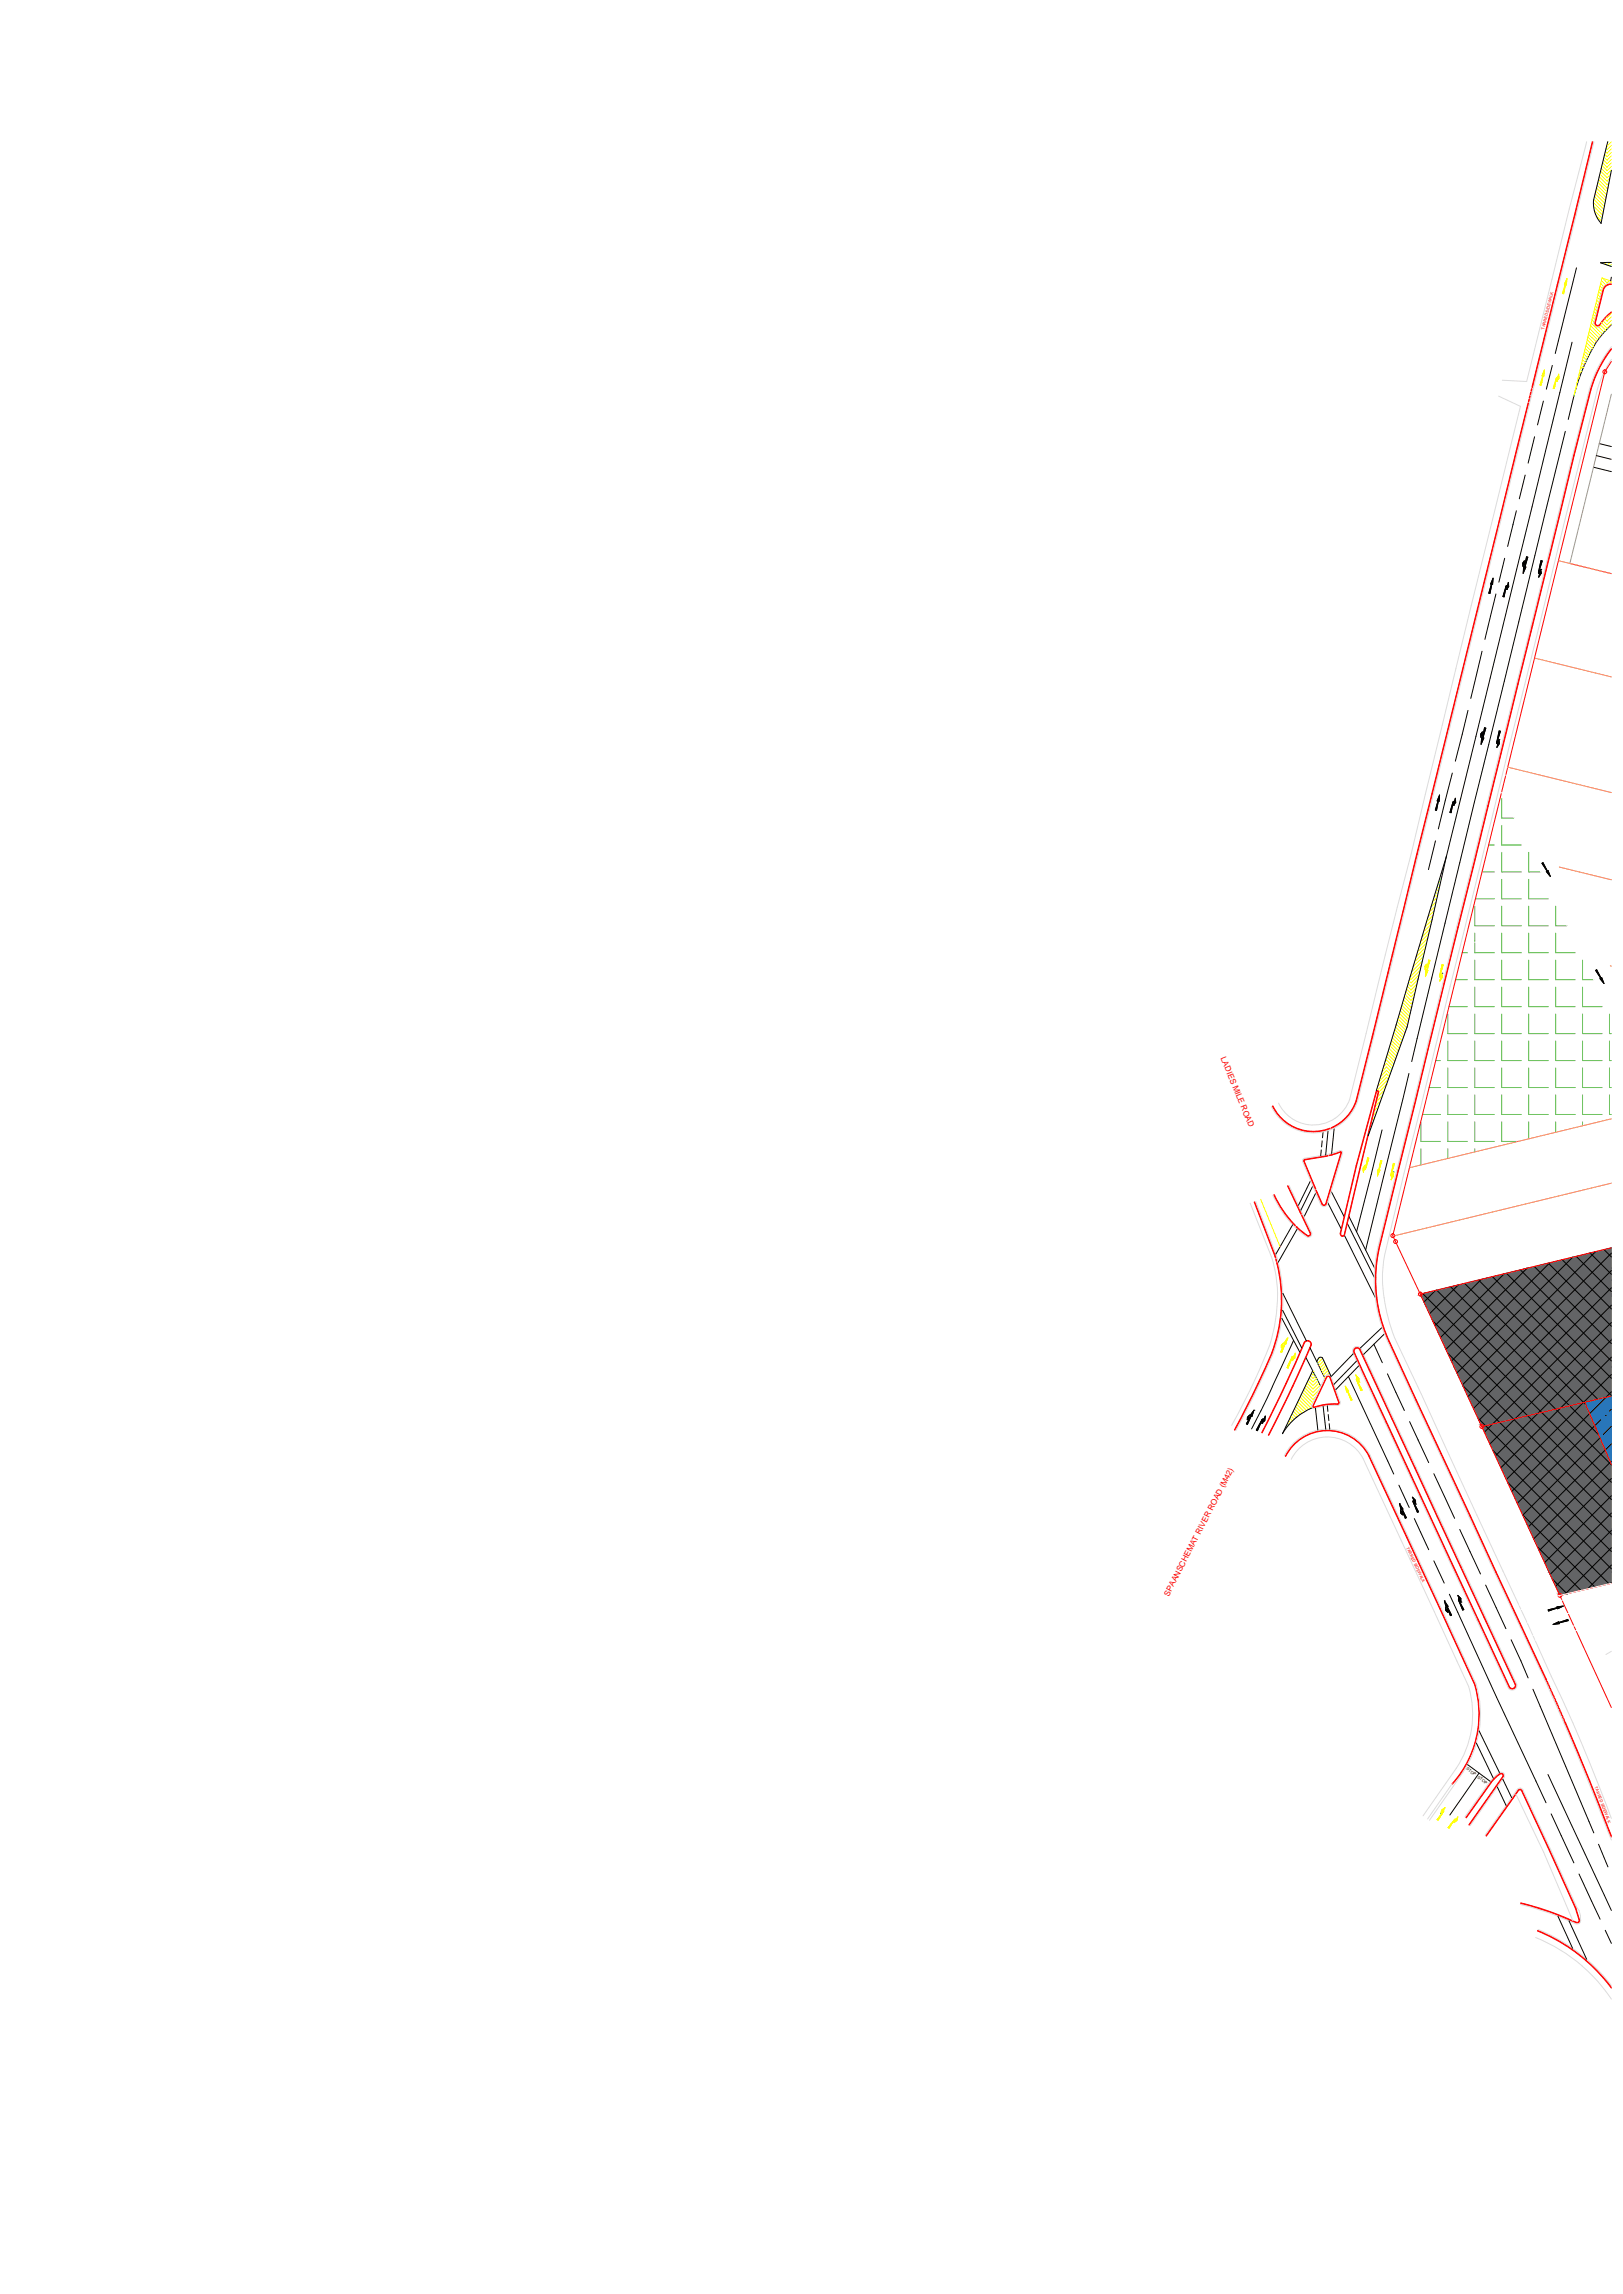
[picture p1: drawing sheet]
<svg xmlns="http://www.w3.org/2000/svg" width="841mm" height="1189mm" viewBox="0 0 841 1189" stroke-linecap="round" stroke-linejoin="round" font-family="sans-serif">
<defs><g id="words">
<g font-size="4.2" fill="#f00">
<text x="633" y="548" transform="rotate(68 633 548)">LADIES MILE ROAD</text>
<text x="606" y="828" transform="rotate(-63 606 828)">SPAANSCHEMAT RIVER ROAD (M42)</text>
</g>
<g font-size="2.1" fill="#f00">
<text x="800" y="171" transform="rotate(-76 800 171)">TARRED SIDEWALK</text>
<text x="729" y="802" transform="rotate(65 729 802)">TARRED SIDEWALK</text>
<text x="826" y="926" transform="rotate(69 826 926)">TARRED SIDEWALK</text>
</g>
<g font-size="2.1">
<text x="760" y="917" transform="rotate(37 760 917)">STOP</text>
<text x="766" y="921" transform="rotate(37 766 921)">STOP</text>
</g>
</g></defs>
<!-- layer: ROADS -->
<g fill="none" stroke="#dcdcdc" stroke-width=".52">
<path d="M822 73l-31 125-13-1M826 73l-122 498M833 147l-3 3-4 17M835 147h-2M826 167a2.1 2.1 0 0 0 1 2 2.1 2.1 0 0 0 3 0M829 168l1 1M835 180a62 62 0 0 0-12 25l-109 441a76 76 0 0 0 5 50l56 119a1658 1658 0 0 1 60 139M835 186l-4 7-3 9-101 406-10 44-1 9 1 8a97 97 0 0 0 6 24l92 200 20 49M777 205l11 6-57 231-32 128M699 570a20 20 0 0 1-17 13 20 20 0 0 1-19-11M703 571a24 24 0 0 1-21 16 24 24 0 0 1-23-14M694 596l-7 2"/>
<path d="M694 596h1l1 2M696 598l-8 26a1.8 1.8 0 0 1-2 1 1.8 1.8 0 0 1-2-1l-9-23 1-1 11-1M660 619a51 51 0 0 0 17 22M668 614l12 25a1.8 1.8 0 0 1-1 2 1.8 1.8 0 0 1-1 0M648 624l12 31a75 75 0 0 1-2 42M651 623l10 28M662 651v1a79 79 0 0 1-2 50M658 697l-10 22-10 20M705 699a2.4 2.4 0 0 0-3-1 2.4 2.4 0 0 0-1 3l81 174a2.4 2.4 0 0 0 3 1 2.4 2.4 0 0 0 1-3l-81-174M660 702l-10 20-10 19M694 727l-4-14a1.8 1.8 0 0 0-3 0l-7 15a1.6 1.6 0 0 0 1 2 1.6 1.6 0 0 0 2 0l5-2h5M695 726l-1 2h-1"/>
<path d="M665 754a25 25 0 0 1 23-13 25 25 0 0 1 22 13l55 119a55 55 0 0 1-7 46l-17 24M669 756a21 21 0 0 1 37 0l55 118a51 51 0 0 1-6 42l-18 25M835 856l-3 1M752 924l-12 19M786 930l14 30 15 35M789 928l28 61a9 9 0 0 1 2 7l-2 1-15-6-14-4M789 928a1.8 1.8 0 0 0-3-1l-16 24M759 942l13-19 3-3a2.5 2.5 0 0 1 2-2 2.5 2.5 0 0 1 3 2l-1 1-17 25M797 1000a90 90 0 0 1 25 15l6 6 7 8M796 1004a86 86 0 0 1 39 32"/>
</g>
<g fill="none" stroke="#f00" stroke-width=".52">
<path d="M825 73l-31 128M831 150l-4 17M833 147l-1 1-1 2-5 17a1.5 1.5 0 0 0 1 2 1.5 1.5 0 0 0 2-1l6-6M835 147h-2M835 147a4 4 0 0 0-4 3M835 162l-6 6a1.2 1.2 0 0 1-1 1 1.2 1.2 0 0 1-1-2M835 181a63 63 0 0 0-12 24l-108 441a76 76 0 0 0 5 49l82 177M835 181a61 61 0 0 0-11 21l-109 444M792 209l-89 361a23 23 0 0 1-13 14M792 209l-89 362-2 3-3 4-4 4-3 2M792 207v1M793 207l-1 1"/>
<path d="M793 205l-1 1M793 205v1M793 203v1M793 203v2M794 201l-1 2M794 201v2M659 573a24 24 0 0 0 30 12M660 573a23 23 0 0 0 29 12M688 599l-12 2 6 15M688 599l-12 2M689 599l6-2-8 27a1.2 1.2 0 0 1-1 1 1.2 1.2 0 0 1-1-1l-3-7M691 584l-1 1"/>
<path d="M695 597l-6 2M695 597l-8 27M660 619l5 8 6 8M667 615l7 14M667 614l7 15M676 601v1l6 14M682 617l3 7h1h1M650 623l11 29M674 630l5 9v1h-1h-1l-5-4M675 630l4 9a1.2 1.2 0 0 1-1 2l-6-5M694 639l9-35 10-39 2 1-18 74a1 1 0 0 1-2 0 1 1 0 0 1 0-1M695 639a1.2 1.2 0 0 0 0 2 1.2 1.2 0 0 0 2-1"/>
<path d="M695 639l8-35 10-39 1 1-18 74M661 652v2M661 652l1 2M662 654v1M662 655a78 78 0 0 1-3 46M662 654a82 82 0 0 1-9 61l-13 26M715 646a76 76 0 0 0 5 49l82 176M705 699a1.8 1.8 0 0 0-3 0 1.8 1.8 0 0 0 0 2l80 174a1.9 1.9 0 0 0 2 0 1.9 1.9 0 0 0 1-2l-80-174M659 701l-9 21-10 19M694 727l-5-13-1-1v1l-8 15M694 727l-1 1h-6l-6 1M694 727l-5-13-1-1-1 1-7 15"/>
<path d="M694 727l-1 1-9 1a2.8 2.8 0 0 1-4 0M654 742l12-23 10-23a2.1 2.1 0 0 1 2-1 2.1 2.1 0 0 1 2 2l-11 23-12 24M654 743l12-24 10-23a1.8 1.8 0 0 1 2-1 1.8 1.8 0 0 1 1 2l-10 23-12 24M666 755a24 24 0 0 1 22-14 24 24 0 0 1 21 13l55 119a54 54 0 0 1-11 52 55 55 0 0 0 11-52l-55-118a24 24 0 0 0-21-14 24 24 0 0 0-22 14M782 874a1.6 1.6 0 0 0 2 1 1.6 1.6 0 0 0 1-2l-80-174a1.5 1.5 0 0 0-2 0 1.5 1.5 0 0 0-1 2l80 174M802 871v2M802 872v1M803 873v1M803 874v1M803 875l1 1M804 876v1M804 877l1 1"/>
<path d="M804 878l1 1M805 878v1M805 879l1 1M806 880v1M806 881v1M806 882l1 1M807 883v1M807 884l1 1M807 884l1 2M808 885v1M808 886l1 1M809 887v1"/>
<path d="M809 888v1M810 889v1M810 890v1M810 891l1 1M810 891l25 61M811 892l24 59M777 919l-4 4M777 919a1.2 1.2 0 0 1 2 0 1.2 1.2 0 0 1 0 2l-18 25M773 924l-13 18M788 928h-1l-17 24M788 928l28 61 2 6v1h-1a162 162 0 0 0-29-10M760 942l13-18 3-3a1.9 1.9 0 0 1 3-1v1l-18 25"/>
<path d="M770 951l17-23 1-1 29 62 1 6a1.3 1.3 0 0 1-1 1l-15-5-14-5M797 1001a90 90 0 0 1 25 15l8 9 5 5M797 1000a89 89 0 0 1 25 16l6 5 7 9"/>
</g>
<!-- layer: ROAD_PAINT -->
<g fill="none" stroke="#000" stroke-width=".52">
<path d="M833 73l-7 31a16 16 0 0 0 4 12l5-28M817 139l-11 44M835 136h-6l6 2M835 144v2M815 177l-65 267M835 168a73 73 0 0 0-19 37l-3 12M804 189l-3 13M800 208l-3 12M795 226l-3 14M811 224l-79 326M790 246l-3 13M786 265l-5 18"/>
<path d="M774 300h.1M780 289l-3 13M789 293h.1M789 297h.1M790 294h.1M790 296l-1 1M790 291l-1 1M790 296h-1M790 291h-1M790 292h-1M790 291h.1M790 291l-1 1v2l1-2"/>
<path d="M790 291v1M790 292v2M790 295l-1 1M790 295h-1M790 294h-1M790 293h.1M791 293h-1M791 294l-2 1M791 292h-1M791 291l-2 2M791 289h1M791 289l-1 3"/>
<path d="M791 291l-2 1M791 291h-1M791 289h.1M791 290v1M791 290h.1M792 289l-1 1M792 289l-2 5h1l-2 3 1-3M792 289h-1M797 297h.1M797 296v1M797 297h1M797 299h.1"/>
<path d="M798 296l1-5-2 5M798 296h.1M798 296h-1M798 296v1M798 297h.1M798 296l-1 1M798 295h-1M798 298l-1 1M798 297h-1M798 295h.1M798 294h.1M798 298h.1"/>
<path d="M798 295l1 2-2 2 1-2M798 295v2M798 293v1M799 296h-1M799 293h-1M799 296l-2 1M799 297h-1M799 297l-1 1M799 292l-1 1M799 291h-1M799 292h-1M799 291l-1 1"/>
<path d="M772 307h.1M772 306v1M772 303l2-3-1 3-1 5-1-1 2-4M772 303h1M772 306h.1M773 306h-1M773 305l-1 1M773 305h-1M773 304l-1 1M773 304h-1M773 304h.1M773 303h.1"/>
<path d="M773 302v1M774 302l-2 1M774 302l-1 1M774 301l-1 1M774 302h-1M774 301h-1M774 300h-1M775 308l-6 23M779 309h.1M780 309h-1M780 308l-1 1M780 308h-1"/>
<path d="M780 307l-1 1M780 307h-1M780 306v1M780 306h.1M780 305v1M780 305h.1M780 304l-1 5M780 304v1M780 304h.1M781 304h-1M781 306h.1M781 304v-1l1-1v2l-1 2"/>
<path d="M781 304h.1M781 303v1M781 304v2M781 305h.1M782 302h.1M782 302h-1M782 302l-1 1M782 303h-1M782 303l-2 1M782 304l-1 1M782 304h-1M768 338l-6 24"/>
<path d="M761 368l-7 26M768 380h-1M768 380h.1M768 379h.1M768 379l-1 1v2l1-1M768 379v1M769 380l-2 1M769 377l-1 3M769 377h1M769 379l-1 1M769 377h.1M769 379h.1"/>
<path d="M770 379h-1M770 378l-1 1M770 377l-1 1M770 378h-1M770 377l-2 5h1l-2 4 1-4M777 379h.1M777 380h.1M777 379v1M767 382h.1M768 382h-1M768 381h-1M768 385v1"/>
<path d="M768 382h.1M768 385h.1M768 380l-1 1M768 384v1M768 382v1M768 384h.1M768 381v1M768 381h.1M769 382l-1 1M769 382h-1M769 383l-1 1M769 381l-1 1"/>
<path d="M769 383h-1M769 381h-1M769 380l-1 1M776 385h.1M776 384l2-5h-1l-1 6M776 387h.1M776 385v1M776 384v1M776 384h.1M776 383v1M776 383h.1M776 386v1"/>
<path d="M776 382v1M777 382h-1M777 386h-1M777 383h.1M777 383v2M777 383l-1 2M777 381l-1 1M777 384h.1M777 381h-1M777 384h-1M777 384l-1 1M777 385h-1"/>
<path d="M777 385l-1 1M777 385l-1 2v-1M777 380l-1 1M744 420h.1M744 419v1M745 419l-1 1M745 419h-1M745 418l-1 1M745 418h-1M745 417l-1 1M745 417h-1M745 417h.1"/>
<path d="M745 416h.1M745 415v1M745 415h1v-3l-2 8M745 415l-1 5M746 415h-1M746 414l-1 1M746 414h-1M746 413l-1 1M746 413h-1M746 413h.1M746 412h.1M752 420h.1"/>
<path d="M752 419v1M752 419h.1M753 418l-1 1M753 401l-8 29M753 418h-1M753 417l-1 1M753 417h-1M753 416l-2 5M753 417h.1M753 416l-1 5M753 416h.1M753 415h1v-1v2l-1 1"/>
<path d="M753 415v1M753 415h.1M753 416h1M754 417h-1M754 416l-1 1M754 414h.1M754 415h.1M754 415l-1 1M754 415v1M754 416h.1M744 436l-4 15M751 421h1"/>
<path d="M752 421h.1M752 421h-1M752 420l-1 1M750 444l-21 88-20 57M750 444l-37 121M799 447v1M800 447l-1 1M800 448h.1M800 448v1M800 449h.1M801 449l-1 1M801 449v1"/>
<path d="M801 450h.1M801 450v1M801 451h.1M802 451l-1 1M802 451v1M802 451l1 3-2-2 1-1-3-4h1l2 4M802 451h.1M802 452v1M803 452l-1 1M803 453h.1M803 453v1M803 454h.1"/>
<path d="M747 504h.1M827 503l3 4 1 3-2-3zM827 503h.1M828 503l-1 1M828 503v1M828 504h.1M828 504v1M828 505h.1M829 505h-1M829 505v1M829 506h.1M829 506v1"/>
<path d="M829 507h.1M830 507l-1 1M830 507v1M830 508v1M831 508l-1 1M831 509h.1M831 510h.1M730 556l-22 92M685 596l-1 3M685 591v3M686 587l-1 3M688 586l-1 12"/>
<path d="M691 585l-1 13M716 586l-13 52M679 612l-6 13M680 615l-6 12M682 618l-6 13M690 617l7 14M722 607h.1M670 635l-9 15M672 637l-10 17M688 623l7 14M698 634l14 28M699 630l13 27"/>
<path d="M697 640l16 32M665 679l10 20M665 670l12 25M664 683l10 18M670 695l-14 30-7 16M679 699l7 15M712 697l4 9M716 688l-11 11M717 691l-10 11M677 704l7 14M680 710l-15 33a33 33 0 0 1 15-13M685 704h-1l-2 2"/>
<path d="M699 713l23 51M701 702l-11 11-5-9M703 705l-12 12M704 708l-12 12M719 712l9 19M646 738h.1M646 736h.1M646 734v2M646 735h.1M647 738h-1M647 735h-1M647 737l-1 1"/>
<path d="M647 735l-1 1M647 735h.1M647 736l-1 2M647 737h-1M647 735v1M647 736h.1M647 734l1-1-2 1M647 734h-1M647 734h.1M647 734v1M647 734l-1 1M647 733h.1"/>
<path d="M647 735h1M648 735h-1M648 736h-1M648 735l-1 1M648 735h.1M648 734v1M648 734h.1M648 734l-2 4M648 734h1M649 734h.1M649 734h-1M649 733l-1 1"/>
<path d="M649 733h-1M649 732l-1 1M649 732h.1M650 732h-1M650 731h-1M650 731h.1M650 731l-2 2v1v1M650 731l-1 3M652 740h.1M653 739l-1 1M653 739h-1M653 738l-1 1"/>
<path d="M653 738h-1M653 738h.1M653 737h.1M654 737h-1M654 736l-2 5M654 736l-1 1M654 738h.1M654 737h.1M654 736v2M654 736h.1M655 737h-1M655 736l-1 1"/>
<path d="M655 736l1-2-1 2h-1l-3 5h1M655 736h-1M655 736l-1 2M656 735l-2 1M656 736h-2M656 735h-1M656 734h-1M656 734h.1M682 730l1 11M686 729l1 12M688 729v2M688 733l1 3"/>
<path d="M689 738v3M730 737l10 21M652 741h.1M652 741h-1M652 740l-1 1M652 740h-1M725 770l5 11M725 779h.1M725 779l2 3M725 779l1 4v-1M725 780h.1M732 776h.1"/>
<path d="M732 778h.1M732 778l2 6M732 776v1M733 777l-1 1M733 777h-1M733 779l2 4M733 779h.1M733 778l1 2M733 778v1M733 779v1M733 780h.1M733 777l-1 2"/>
<path d="M733 777v1M734 778l-2-2v2M734 778v2M734 778l-1 1M734 780h.1M734 779h-1M743 764l11 23M726 780h-1M726 783h.1M726 780v1M726 783v1M726 781v1"/>
<path d="M726 784v-1v1l1 1M726 784h.1M726 784h1M726 782l1 2M726 784v1M727 781l-1 1M727 784l-1 1M727 785h.1M727 782l2 5M727 782l-1 1M727 782h-1M727 784v1"/>
<path d="M727 784h.1M727 783h.1M727 782h.1M727 783v1M727 785l1 2M728 784l-1 1M728 785h.1M728 785v1M728 786h.1M728 786v1M729 786l-1 1M729 786v1"/>
<path d="M729 787h-1M733 787l7 16M733 780v1M734 781h-1M734 781v1M734 782h.1M734 782v1M735 783h-1M735 783l-1 1M735 783v1M756 793l11 23M743 809l5 11"/>
<path d="M748 830h.1M748 830l2 2M748 830l1 3h1v1M749 830h.1M749 830v1M749 833h.1M749 831h.1M749 835l1 1v-1M749 833v1M749 831v1M749 834h.1M749 834v1"/>
<path d="M749 834v-1v2M750 831l-1 1M750 831l-1 2M750 834l-1 1M750 835h.1M750 832l-1 1M750 834h.1M750 834h-1M750 834v1M750 833l2 4M750 833h.1M750 832v1"/>
<path d="M750 835h1M750 833v1M751 835h.1M751 834l-1 1M751 835l1 2M751 834v1M751 826l50 108M751 835v1M751 836h.1M752 836l-1 1M752 836v1M752 837h.1"/>
<path d="M756 827h-1M756 827h.1M756 829h.1M756 829l2 5M756 829l-1-2 2 1v2M756 827v1M756 830h.1M756 830l3 4h-1M756 828h.1M756 829v1M756 828v1M756 829l1-1v1"/>
<path d="M756 830v1M756 829l1 1M757 830l-1 1M757 828l-1 2M757 831h.1M757 831v1M757 829v1M757 830h.1M757 832h.1M757 832v1M758 832l-1 1M758 833h-1"/>
<path d="M758 833h.1M758 833v1M758 834h.1M759 834h-1M770 821l10 23M802 834l5-1 3-1-3 2v-1l-5 2zM802 834l1 1M802 835h1M803 834l1 1M803 834h1M804 834h.1M804 834h1"/>
<path d="M805 834h.1M805 834h1M806 833v1M806 833h1M807 833v1M807 833h1M807 833l1 1M808 833h1M809 832v1M809 832l1 1M810 832v1M810 832h.1"/>
<path d="M811 840h.1M811 840h1M812 840h.1M812 839l1 1M812 839h1M783 850l9 20M805 842h.1M805 842h1M806 841v1M806 841l1 1M807 841l1 1M807 841h1"/>
<path d="M808 841h.1M808 841v-1l-3 2M808 841l4-2 1 1-5 1M808 841l-3 1M808 841h1M809 841h.1M809 840l1 1M810 840v1M810 840h1M794 875l32 75M766 897l11 22M760 915l12 8"/>
<path d="M765 903l9 18M766 919l-15 22M802 920l33 70M747 940h.1M776 926l4 10M779 922l4 10M804 940l12 25M828 956l5 12M818 971l11 24M807 993l8 17M813 996l9 19M832 1000l3 7"/>
</g>
<g fill="none" stroke="#ff0" stroke-width=".52">
<path d="M833 73v1M835 74l-2 2M835 75l-2 3-1-1M835 77l-2 2h-1M835 79l-2 2-1-1M827 99l5 5M827 97l5 5M828 96l5 5M828 95l5 4M828 93l5 5v-1M829 92l4 4 1-1M829 90l4 4 1-2"/>
<path d="M829 89l4 3 2-2M830 87l3 3 2-2M830 86l3 2 2-2M830 84l3 3 2-3M835 81l-2 2-2-2M835 83l-2 2-2-2M826 105l5 5M826 107l4 5M826 103l5 6M826 109l4 4M826 102l5 5M827 100l5 6"/>
<path d="M827 112l3 3M830 136h.1M831 136l2 1M834 136l-1 1M835 137l-1 1M810 152h.1M810 151v1M811 151l-1 1M811 151h-1M811 150l-1 1M811 150h-1M811 149l-1 1"/>
<path d="M811 149h-1M811 149h.1M811 148l-1 4 1-4M811 148h.1M812 147l-1 1M812 147h-1M812 146l-1 1M812 146h-1M812 145l-1 1M812 145h.1M812 144l-1 3v1M812 144v4h-1"/>
<path d="M812 144v1M827 159l1 1M827 157l1 1M827 156l1 1M828 154l1 1M828 153l1 1M828 151l2 1M829 150l1 1M829 148l1 1M829 147l2 1M830 145l2 2M830 144l-14 61"/>
<path d="M830 144l5 2M830 144l3 3 1-2M835 146v1M822 179l3 3M822 178l3 3M822 176l4 4M823 175l4 3M823 173l4 4M824 172l4 4M824 170l5 5M824 169l6 5M825 167l5 6"/>
<path d="M825 166l1 1M825 164l1 1M826 163l1 1M826 161l1 2M826 160l1 1M829 169l2 3M829 168l3 3M830 167l3 3 2-2M835 162l-2 3-1-1M835 164l-2 2-1-1M835 166l-2 2-2-2M799 199l-1 1"/>
<path d="M799 199h-1M799 198l-1 1M799 198h-1M799 197v1M799 197h.1M799 196h.1M800 195l-1 1M800 195h-1M800 195h.1M800 194l-1 1M800 193l-1 1M800 194h-1"/>
<path d="M800 193h.1M800 192v1M800 192l-1 3-1 5h1l1-5M800 192v3M800 192h.1M806 200h-1M806 199l-1 1M806 199h-1M806 198v1M806 198h.1M806 197v1M806 197h.1"/>
<path d="M806 196h1l1-2v2M806 196l-1 5M806 196v1M807 198h.1M807 196h-1M807 196h.1M807 196v2M807 197h.1M808 194h.1M808 195h-1M808 196l-1 1M808 195l-2 1"/>
<path d="M808 196l-1 2M808 196h-1M818 198h-1M819 195l-1 1M819 189l1-1 1 1M820 192l-2 2M820 187l2 1M820 185l2 2M820 190l-1 1M821 184l2 1M821 182l2 2M821 181l3 2"/>
<path d="M805 201h.1M806 201h-1M806 200l-1 1M816 203h.1M817 201h.1M745 459l1 1M745 458l1 1M746 457h.1M746 455l1 1M746 454l1 1M747 452v1M747 451l1 1"/>
<path d="M748 450h.1M748 448v1M749 447h.1M749 446h.1M749 444h.1M742 479l-4 4M742 477l-4 3M743 474l-4 4M743 465l1-1 1 1M743 472l-3 3M744 470l-3 3M744 462l1 1"/>
<path d="M744 468l-2 2M744 461l1 1M744 466l-2 1M737 498l-6 6M738 496l-6 5M738 493l-5 6M739 491l-5 5M739 500h.1M739 500l-1 1M739 500v1M739 489l-4 4M740 500l-1 1"/>
<path d="M740 486l-5 5M740 498h1l-1 5M740 498v2M740 500h.1M740 498h.1M740 484l-4 4M741 499l-1 1M741 499h-1M741 498h-1M741 498l-1 1M741 481l-4 5M748 500h-1"/>
<path d="M727 520l4 4M727 518l4 4h1M728 517l3 3 1-1M728 515l3 3 2-1M728 514l3 3 2-2M734 512l-3 3-2-2M734 510l-3 3-2-2M735 508l-4 3-1-1M735 505l-4 4-1-1M736 503l-5 5v-1M736 500l-5 5M738 501l1 2v-2"/>
<path d="M739 502h-1M739 506h.1M739 503v3l1-3M739 503h.1M739 505v1M739 505h.1M739 501h-1M739 501h1l-1 2M739 504v1M740 503h.1M740 504h-1M740 503h-1"/>
<path d="M740 502l-1 1M740 502h-1M740 503l-1 1M740 501l-1 1M740 501h.1M740 501h-1M740 500l-2 2M740 500l-2 1M746 506h.1M746 506v1M746 508h.1M746 505l2-5h-1l-1 6"/>
<path d="M746 505h.1M746 505v1M746 507h1M746 506h1M747 508h-1M747 505h-1M747 506h-1M747 504h-1M747 507l-1 1M747 503h-1M747 503h.1M747 507h-1"/>
<path d="M747 504h.1M747 504v2M747 505h.1M747 502v1M747 505v1M747 506l-1 1M747 502h.1M747 506v1M747 506l-1 2 1-1M748 501l-1 1M748 501h-1M748 500l-1 1"/>
<path d="M721 539l4 4M721 538l5 4M722 536l4 5M722 535l5 4M723 534l4 4M723 532l5 5M724 531l4 4M724 529l5 5M724 528l5 5M725 527l4 4M725 525l5 5M726 524l4 4"/>
<path d="M726 522l4 5M726 521l5 4M716 555l2-2 3 2M717 553l1-2 3 3M718 550v-1l4 4M719 548l3 3M719 546l4 4M719 545l4 4M719 559l-1-1-4 5M720 543l4 4M720 558l-2-1-3 3M720 542l4 4"/>
<path d="M720 557l-2-2-3 3M721 541l4 4M712 579l-1 1M713 576l-1 2M714 573l-2 3M715 570l-2 3M716 568l-3 3M717 565l-3 3M718 562h.1M718 562l-4 4M719 561l-1-1-4 5M709 587v1"/>
<path d="M710 585h.1M711 582l-1 1M707 607h-1M707 606l-1 1M707 606h-1M707 605l-1 1M707 605h-1M707 604v1M707 604h.1M707 604l-1 1v3l1-2M707 604v1h1M708 606h-1"/>
<path d="M708 605h.1M708 605l1-5-1 5M708 605l-2 1M708 605v1M708 604v1M708 604h.1M708 603v1M708 603h.1M709 603h-1M709 602l-1 1M709 602h-1M709 600h.1"/>
<path d="M709 601l-1 1M709 601h-1M709 601h.1M709 600v1M714 609h.1M714 608v1M714 606h.1M714 608h.1M714 606v3M715 608h-1M715 606l-1 3M715 606l-1 1"/>
<path d="M715 607l-1 1M715 606h-1M715 607h-1M715 606h.1M715 605h.1M715 604v1M715 604h.1M716 603l-1 1M716 603h-1M716 602h-1M716 602l-1 1M716 602l-1 4"/>
<path d="M716 602l-1-1-1 5M721 609h.1M721 609v1M721 611h.1M721 610h.1M721 608h.1M721 608v1M721 610v1M721 607h.1M721 609l1-2v2l-1 2M722 610l-1 1M722 607h-1"/>
<path d="M722 606l-1 1M722 606h-1M722 608h.1M722 610h-1M722 605l-1 1M722 608v1M722 609l-1 1M722 609h-1M722 605h-1M722 605h.1M722 603h.1M722 604v1"/>
<path d="M722 604h.1M723 604h-1M723 603h-1M723 603l-1 1M723 603l-2 5M723 603h-1l-1 6M653 622l10 24M664 698h.1M664 697v1M664 698h1M665 698v1M665 699l-1 2"/>
<path d="M665 700h-1M665 697v-1l-1 1M665 697h-1M665 699l-1 1M665 696v1M665 699h-1M665 697l-1 1M665 696h.1M665 698h.1M665 696v2v-1M665 698h-1M666 697l-2 1"/>
<path d="M666 697h-1M666 696l-2 5M666 696v1M666 697h.1M666 696h.1M667 696h-2M667 695l-1 1M667 695h-1M667 694l-1 1M667 694h.1M667 693h.1M667 693l-1 4"/>
<path d="M667 693l-2 3M664 701h.1M664 700v1M667 709h.1M668 709h-1M668 708l-1 1M668 708h-1M668 707l-1 1M668 707h.1M668 706v1M669 706h-1M669 705l-1 1"/>
<path d="M669 705h-1M669 705h.1M669 704h.1M669 704l-2 5M669 704h1v1M669 703l-2 6M670 705h.1M670 703h-1M670 704h.1M670 703l1-2v3l-1 1M670 703h.1M670 704v1"/>
<path d="M671 704h-1M671 703h-2M671 703l-2 1M671 703l-1 1M671 702h.1M671 703h.1M671 701v1M676 719l4 4 3-3M677 718l3 4 4-4M677 717l3 3 3-3M678 715l2 3 3-2M678 714l2 2 2-2"/>
<path d="M679 713l1 1 2-1M680 712v1l1-1M680 711h.1M684 703l-1 2M685 704l-2 3M686 705l-3 3M687 706l-3 3M687 714h-1M687 708l-2 2M688 709l-3 2M688 710l-2 3M689 711l-1 2"/>
<path d="M689 713h.1M697 718v1M697 719h.1M698 719l-1 1M698 720h.1M698 720v1M703 713h.1M703 715l2 6M703 715h.1M703 714v1M703 714l-1-2 2 2v2M703 714h.1"/>
<path d="M703 713v1M703 716h.1M703 715v1M703 716l3 4M704 714l-1 1M704 716l-1 1M704 715v1M704 715h-1M704 714l-1 2M704 716v1M704 714v1M704 717h.1"/>
<path d="M704 717v1M704 716h.1M704 718h.1M705 718l-1 1M705 718v1M705 719h.1M705 719v1M705 720v1M668 736l1 1M668 738l-2 1M668 735l2 1M669 734l2 2"/>
<path d="M670 733l2 2M670 731l3 3M671 730l3 3M671 729l4 3M672 728l4 4M673 726l4 5M673 725l5 5M674 724l6 6M674 723l6 5M675 722l5 5M675 720l5 5 2-1M699 721l2 4-1 1-2-5"/>
<path d="M699 721l-2-3 1 4v-1M699 721l-1 1M699 721h-1M699 722h.1M699 721h.1M699 722v1M699 723h.1M699 723v1M700 723l-1 1M700 724h.1M700 724v1M700 725v1"/>
<path d="M701 725l-1 1M706 720l-1 1M706 720h.1M665 743h.1M747 940h.1M747 939h.1M747 938v2M747 938l2-1-1 1M748 940h-1M748 939l-1 1M748 939h.1M748 938h-1"/>
<path d="M748 938v1M748 939l-3 4 3-4M748 938h.1M748 938l-1 1M748 937h.1M749 937h-1M749 937h.1M745 943h.1M746 943h-1M746 942l-1 1M746 942h-1M746 942h.1"/>
<path d="M746 941h.1M747 941h-1M747 940v1M751 947h.1M751 947h-1M752 947h-1M752 946h-1M752 946h.1M752 945h.1M753 945h-1M753 944l-1 1M753 944h.1"/>
<path d="M753 945h.1M753 944l-2 3M754 943l-4 4h1M754 943h.1M754 943l-1 1M754 944h.1M754 943l-1 2M754 943l1-1v2l-2 1M755 944h-1M755 943h-1M755 943h-2M755 943h.1"/>
<path d="M755 942h.1"/>
</g>
<!-- layer: my_open_space -->
<g fill="none" stroke="#58ba48" stroke-width=".52">
<path d="M778 414v10h7M771 438h3M778 428v10h10M768 452h6M778 442v10h10M778 456v10h10M792 442v10h6M792 456v10h10M764 470v10h10M765 466h9M778 470v10h10M792 470v10h10"/>
<path d="M806 470v10h6M758 494h2M764 489v5h10M764 498v10h10M764 484v4M778 484v10h10M778 498v10h10M792 484v10h10M792 498v10h10M806 484v10h10M806 498v10h10M820 498v10h6"/>
<path d="M754 508h6M764 512v10h10M778 512v10h10M792 512v10h10M806 512v10h10M820 512v10h10M750 526v10h10M750 539v11h10M751 522h9M764 526v10h10M764 539v11h10M778 526v10h10"/>
<path d="M778 539v11h10M792 526v10h10M792 539v11h10M806 526v10h10M806 539v11h10M820 526v10h10M820 539v11h10M834 526v10h1M834 539v11h1M744 550h2M750 553v11h10M764 553v11h10"/>
<path d="M778 553v11h10M792 553v11h10M806 553v11h10M820 553v11h10M834 553v11h1M737 578h9M741 564h5M750 567v11h10M764 567v11h10M778 567v11h10M792 567v11h10M806 567v11h10"/>
<path d="M820 567v11h10M834 567v11h1M736 581v11h10M736 595v9M750 581v11h10M750 595v5M764 581v11h10M764 595v2M778 581v11h8M792 581v9M806 581v6M820 581v2"/>
</g>
<!-- layer: CADASTRAL -->
<g fill="none" stroke="#f00" stroke-width=".52">
<path d="M835 187l-3 6-110 447 14 31M835 647l-99 24M736 671l32 68M768 739l40 88M835 723l-67 16M808 827l27 58M835 821l-27 6"/>
<circle cx="832" cy="193" r="1"/>
<circle cx="722" cy="640" r="1"/>
<circle cx="723" cy="643" r="1"/>
<circle cx="736" cy="671" r="1"/>
<circle cx="768" cy="739" r="1"/>
<circle cx="808" cy="827" r="1"/>
</g>
<!-- layer: my_cadastral -->
<g fill="#2776bb" stroke="#2776bb" stroke-width=".52">
<path d="M821 727l14-4v4z"/>
<path d="M821 727l14 8v24zM821 727l14 8v-8z"/>
</g>
<g fill="none" stroke="#000" stroke-width=".52">
<path d="M827 236l8 2M829 230l6 1M826 242l9 2M781 660l54 54M788 658l47 47M791 657l-42 42M795 656l40 40M802 655l33 32M803 654l-51 51M810 653l25 25M815 651l-60 61M817 651l18 18"/>
<path d="M824 649l11 11M827 649l-69 69M831 648l4 3M835 649l-74 75M835 658l-72 72M737 670l98 98M744 669l-6 6M744 669l91 90M752 667l76 77M756 666l-15 15M759 665l63 63M766 663l62 62"/>
<path d="M768 663l-24 24M773 662l62 61M779 660l-33 33M835 676l-66 66M835 667l-69 69M742 684l93 93M835 685l-63 63M835 694l-60 61M750 701l85 85M758 718l77 77M835 703l-57 58M835 712l-54 55"/>
<path d="M766 735l69 69M830 736l-44 43M832 733h.1M835 721l-52 52M835 730l-1 1M835 739l-4 5M773 751l62 62M829 745l-40 40M835 748l-43 43M835 757l-40 41M781 768l53 53M835 766l-37 38"/>
<path d="M835 775l-35 35M789 785l38 38M835 784l-32 32M835 793l-29 29M797 802l22 22M804 818l8 8M835 802l-24 24M835 811l-12 12M835 820l-1 1"/>
</g>
<g fill="#636466" stroke="#636466" stroke-width=".52">
<path d="M791 657l44-10v10z"/>
<path d="M791 657h44v7z"/>
<path d="M737 670l98 1z"/>
<path d="M737 671h98z"/>
<path d="M737 671l98 1z"/>
<path d="M736 672h99v22z"/>
<path d="M772 738l49-11 5 11z"/>
<path d="M753 708l19 30h-5z"/>
<path d="M769 739h1z"/>
<path d="M803 815l10 11h-5z"/>
<path d="M809 826h2z"/>
<path d="M737 670h98v-6zM737 670l54-13 44 7z"/>
<path d="M737 671h98zM737 670l98 1z"/>
<path d="M737 671h98zM737 671h98z"/>
<path d="M737 671h98zM737 671h98z"/>
<path d="M737 671h98zM737 671h98z"/>
<path d="M737 671h98zM737 671h98z"/>
<path d="M737 671h98zM737 671h98z"/>
<path d="M736 672h99zM736 672h99z"/>
<path d="M753 708h82v-14zM736 672l99 22-82 14z"/>
<path d="M772 738l63-15v-15zM753 708h82l-63 30z"/>
<path d="M772 738h54zM772 738h54z"/>
<path d="M768 738h4zM768 738h4z"/>
<path d="M772 738h54zM772 738h54z"/>
<path d="M768 738h4zM768 738h4z"/>
<path d="M772 738h54zM772 738h54z"/>
<path d="M768 738h4zM768 738h4z"/>
<path d="M772 738h54zM772 738h54z"/>
<path d="M768 738h4zM768 738h4z"/>
<path d="M772 738l54 1zM771 739h55z"/>
<path d="M768 738h4zM768 738l3 1z"/>
<path d="M771 739h55zM771 739h55z"/>
<path d="M768 739h3zM768 739h3z"/>
<path d="M769 739h2zM769 739h1z"/>
<path d="M771 739h55zM770 739h56z"/>
<path d="M769 739h1zM769 739h1z"/>
<path d="M770 739h56zM769 739h57z"/>
<path d="M769 739h58zM769 739h58z"/>
<path d="M769 739h58zM769 739h58z"/>
<path d="M769 739l58 1zM769 739l58 1z"/>
<path d="M769 740h58zM769 740h58z"/>
<path d="M769 740h58zM769 740h58z"/>
<path d="M769 740h58zM768 740h59z"/>
<path d="M768 740h59zM768 740h59z"/>
<path d="M803 815h32v-20zM768 740l67 55-32 20z"/>
<path d="M827 740l8 55v-36zM768 740h59l8 55z"/>
<path d="M813 826l22-5v-6zM803 815h32l-22 11z"/>
<path d="M808 826h5zM808 826h4z"/>
<path d="M808 826h4zM808 826h4z"/>
<path d="M809 826h3zM809 826h3z"/>
<path d="M809 826h3zM809 826h3z"/>
<path d="M809 826h3zM809 826h2z"/>
<path d="M809 826h2zM809 826h2z"/>
<path d="M809 826h1zM809 826h1z"/>
</g>
<!-- layer: my_movement_network -->
<path d="M781 398l54 104M778 411l57 115M780 402l55 106M798 839l-7 2M808 837l-6 2M817 835l-6 2M826 833l-6 1M835 821l-48 11M835 831l-6 1M835 838l-41 10M835 823l-47 11M835 841l-40 9" fill="none" stroke="#fff" stroke-width=".52"/>
<!-- layer: CADASTRAL -->
<path d="M835 580l-105 25M835 613l-112 27" fill="none" stroke="#f8991e" stroke-width=".52"/>
<!-- layer: my_cadastral -->
<path d="M808 291l27 6M795 341l40 10M781 398l54 13M808 449l27 7M834 501h1" fill="none" stroke="#f8991e" stroke-width=".52"/>
<path d="M835 204l-22 88" fill="none" stroke="#939598" stroke-width=".52"/>
<path d="M821 727l14 32" fill="none" stroke="#f00" stroke-width=".52"/>
<use href="#words"/>
</svg>
